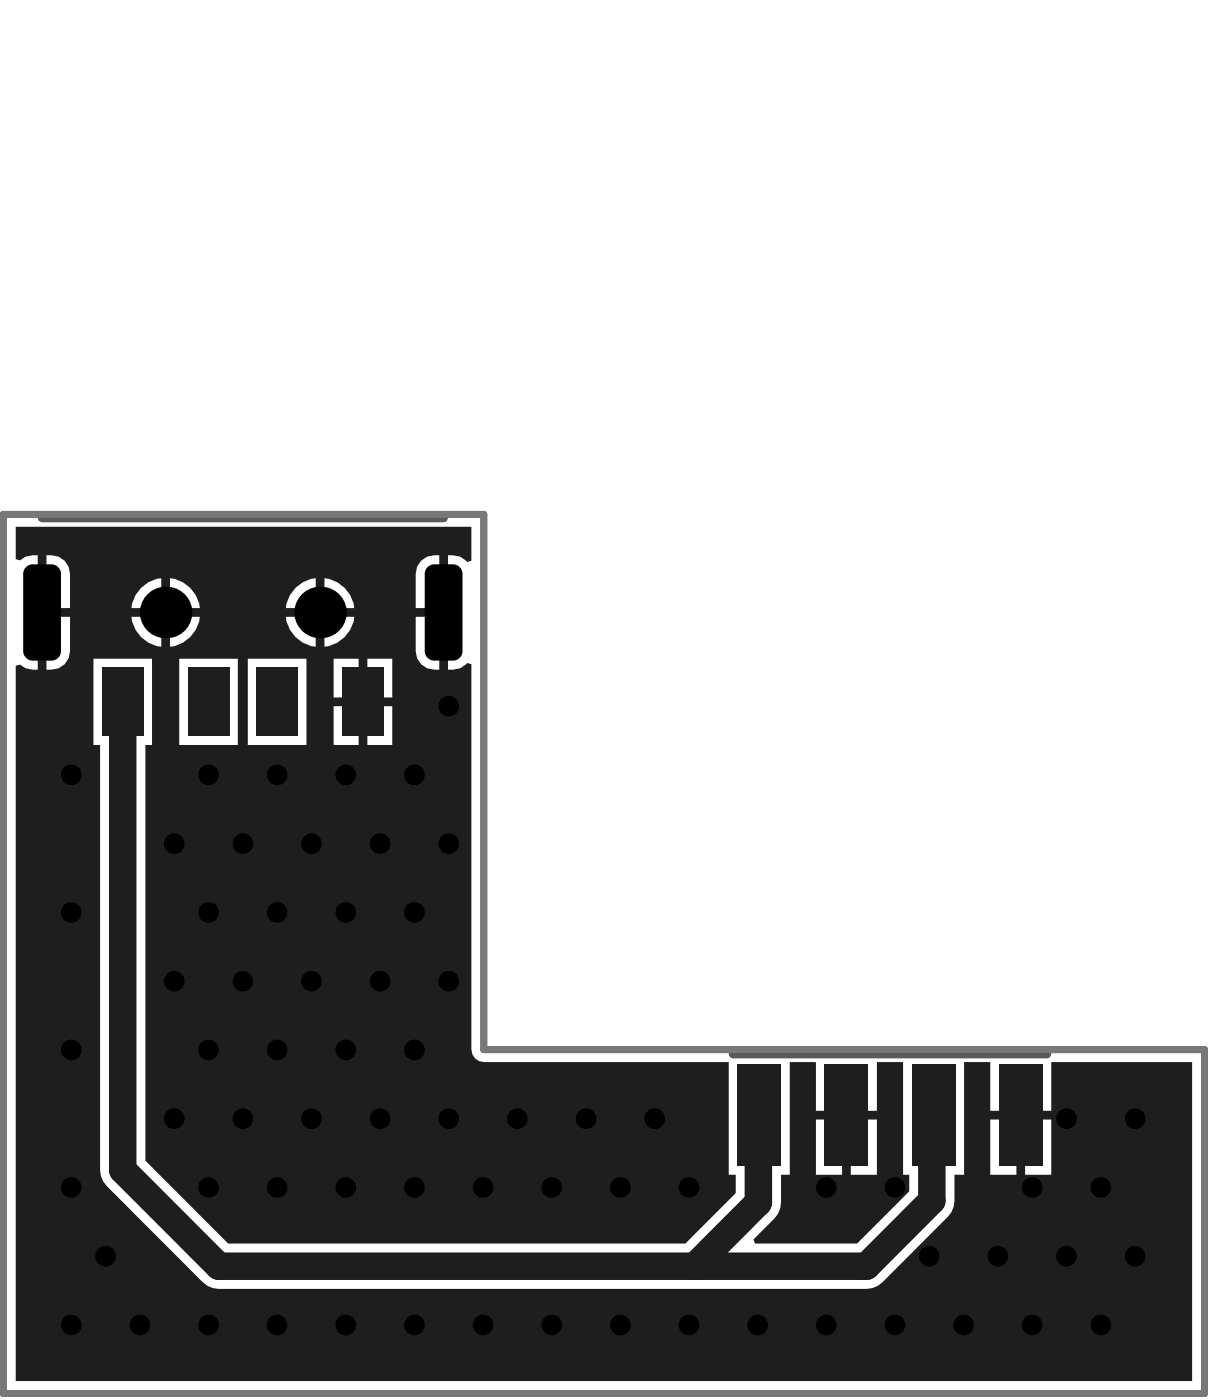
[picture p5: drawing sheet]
<svg xmlns="http://www.w3.org/2000/svg" width="117mm" height="135mm" viewBox="0 0 117 135" stroke-linecap="round" stroke-linejoin="round" font-family="sans-serif">
<path d="M.3 49.8h46.5v51.8h69.7v33.2h-116.2zM13.4 50.1h20.3v.1" fill="none" stroke="#5a5a5a" stroke-width=".66"/>
<path d="M4.1 50.1h38.8M70.9 102h30.4" fill="none" stroke="#5a5a5a" stroke-width=".84"/>
<path d="M.3 49.8h46.5v51.8h69.7v33.2h-116.2z" fill="none" stroke="#787878" stroke-width=".66"/>
<g fill="#1e1e1e">
<path d="M76.4 102.8h2.5v4.7h5.9v-4.7h2.5v10.9h.6v1.6l-5 5h-9.9l-.1-.4 2-2 .3-.4 .3-.6v-.5v-2.7h.9zM82.3 108.3v5.4h2.5v-5.4zM78.9 108.3v5.4h2.5v-5.4z"/>
<path d="M1.5 51h44.1v3.3l-.4 .1a1.88 1.88 0 0 0-1.9-.7v5.6h-.4h.4v5.5a1.89 1.89 0 0 0 1.9-.7l.4 .2v37.3a1.2 1.2 0 0 0 1.2 1.2h23.7v10.9h.7v1.7l-4.9 4.9h-44.2l-8-8v-40.2h.6v-8.4h-5.7v8.4h.7v41.1l.1 .6 .2 .5 .3 .5 9.3 9.3 .5 .3 .5 .2 .6 .1h62.6l.6-.1 .5-.2 .4-.3 6.4-6.4 .3-.4 .2-.5 .1-.6v-2.5h.9v-10.9h2.6v4.7h5.9v-4.7h13.6v30.8h-113.8v-69.2l.4-.1 .6 .4 1.1 .1v-11.1l-1.1 .2-.6 .3-.4-.1zM16.4 56v2.8h2.9a3.2 3.2 0 0 0-2.9-2.8zM4.5 53.7v5.1h2.3v-3.3a1.87 1.87 0 0 0-2.3-1.8zM31.4 56v2.8h2.9a3.2 3.2 0 0 0-2.9-2.8zM40.7 54.3l-.4 .5-.1 .7v3.3h2.3v-5.1l-1.2 .2zM13.6 56.9l-.5 .7-.3 .8-.1 .4h2.9v-2.8h-.5l-.8 .3zM28.6 56.9l-.6 .7-.3 .8-.1 .4h2.9v-2.8h-.4l-.8 .3zM31.4 59.7v2.9a3.2 3.2 0 0 0 2.9-2.9zM16.4 59.7v2.9a3.2 3.2 0 0 0 2.9-2.9zM27.6 59.7a3.2 3.2 0 0 0 2.9 2.9v-2.9zM12.7 59.7a3.2 3.2 0 0 0 2.9 2.9v-2.9zM40.2 59.7v3.3a1.87 1.87 0 0 0 2.3 1.8v-5.1zM4.5 59.7v5.1a1.9 1.9 0 0 0 2.3-1.8v-3.3zM35.5 63.7v3.8h2.4v-3.8zM32.3 63.7v3.8h2.4v-3.8zM35.5 68.3v3.8h2.4v-3.8zM32.3 68.3v3.8h2.4v-3.8zM24 63.7v8.4h5.6v-8.4zM17.3 63.7v8.4h5.7v-8.4zM99.1 108.3v5.4h2.6v-5.4zM95.8 108.3v5.4h2.5v-5.4z"/>
</g>
<path d="M11.9 69.6v43.6l9.3 9.3h62.6l6.3-6.3v-8.1l.2-.2M73.4 107.9l-.1 .1v8.4l-6.1 6.1" fill="none" stroke="#1e1e1e" stroke-width="2.7"/>
<g fill="#000">
<path d="M2.2 55.5h1zM2.5 54.9l.3-.2 .4-.1v.9h-1l.1-.3z"/>
<path d="M5 54.6v.9zM5 54.6a.91 .91 0 0 1 .9 .9h-.9z"/>
<path d="M41.1 55.5h.9zM41.3 54.9l.3-.2 .4-.1v.9h-.9l.1-.3z"/>
<path d="M43.8 54.6v.9zM43.8 54.6a.91 .91 0 0 1 .9 .9h-.9z"/>
<path d="M3.2 63v.9zM2.2 63h1v.9a.91 .91 0 0 1-1-.9z"/>
<path d="M5 63h.9zM5 63h.9a.91 .91 0 0 1-.9 .9z"/>
<path d="M42 63v.9zM41.1 63h.9v.9a.91 .91 0 0 1-.9-.9z"/>
<path d="M43.8 63h.9zM43.8 63h.9a.91 .91 0 0 1-.9 .9z"/>
<circle cx="16" cy="59.3" r="2.49"/>
<circle cx="31" cy="59.3" r="2.49"/>
<circle cx="6.9" cy="75" r="1"/>
<circle cx="20.2" cy="75" r="1"/>
<circle cx="26.8" cy="75" r="1"/>
<circle cx="33.4" cy="75" r="1"/>
<circle cx="40.1" cy="75" r="1"/>
<circle cx="43.4" cy="68.3" r="1"/>
<circle cx="6.9" cy="88.3" r="1"/>
<circle cx="16.8" cy="81.6" r="1"/>
<circle cx="16.8" cy="94.9" r="1"/>
<circle cx="20.2" cy="88.3" r="1"/>
<circle cx="23.5" cy="81.6" r="1"/>
<circle cx="23.5" cy="94.9" r="1"/>
<circle cx="26.8" cy="88.3" r="1"/>
<circle cx="30.1" cy="81.6" r="1"/>
<circle cx="30.1" cy="94.9" r="1"/>
<circle cx="33.4" cy="88.3" r="1"/>
<circle cx="36.8" cy="81.6" r="1"/>
<circle cx="36.8" cy="94.9" r="1"/>
<circle cx="40.1" cy="88.3" r="1"/>
<circle cx="43.4" cy="81.6" r="1"/>
<circle cx="43.4" cy="94.9" r="1"/>
<circle cx="6.9" cy="114.9" r="1"/>
<circle cx="6.9" cy="101.6" r="1"/>
<circle cx="16.8" cy="108.2" r="1"/>
<circle cx="20.2" cy="114.9" r="1"/>
<circle cx="20.2" cy="101.6" r="1"/>
<circle cx="23.5" cy="108.2" r="1"/>
<circle cx="26.8" cy="114.9" r="1"/>
<circle cx="26.8" cy="101.6" r="1"/>
<circle cx="30.1" cy="108.2" r="1"/>
<circle cx="33.4" cy="114.9" r="1"/>
<circle cx="33.4" cy="101.6" r="1"/>
<circle cx="36.8" cy="108.2" r="1"/>
<circle cx="40.1" cy="114.9" r="1"/>
<circle cx="40.1" cy="101.6" r="1"/>
<circle cx="43.4" cy="108.2" r="1"/>
<circle cx="46.7" cy="114.9" r="1"/>
<circle cx="50" cy="108.2" r="1"/>
<circle cx="53.4" cy="114.9" r="1"/>
<circle cx="56.7" cy="108.2" r="1"/>
<circle cx="60" cy="114.9" r="1"/>
<circle cx="63.3" cy="108.2" r="1"/>
<circle cx="66.6" cy="114.9" r="1"/>
<circle cx="79.9" cy="114.9" r="1"/>
<circle cx="86.6" cy="114.9" r="1"/>
<circle cx="99.8" cy="114.9" r="1"/>
<circle cx="103.1" cy="108.2" r="1"/>
<circle cx="106.5" cy="114.9" r="1"/>
<circle cx="109.8" cy="108.2" r="1"/>
<circle cx="6.9" cy="128.2" r="1"/>
<circle cx="10.2" cy="121.6" r="1"/>
<circle cx="13.5" cy="128.2" r="1"/>
<circle cx="20.2" cy="128.2" r="1"/>
<circle cx="26.8" cy="128.2" r="1"/>
<circle cx="33.4" cy="128.2" r="1"/>
<circle cx="40.1" cy="128.2" r="1"/>
<circle cx="46.7" cy="128.2" r="1"/>
<circle cx="53.4" cy="128.2" r="1"/>
<circle cx="60" cy="128.2" r="1"/>
<circle cx="66.6" cy="128.2" r="1"/>
<circle cx="73.3" cy="128.2" r="1"/>
<circle cx="79.9" cy="128.2" r="1"/>
<circle cx="86.6" cy="128.2" r="1"/>
<circle cx="89.9" cy="121.6" r="1"/>
<circle cx="93.2" cy="128.2" r="1"/>
<circle cx="96.5" cy="121.6" r="1"/>
<circle cx="99.8" cy="128.2" r="1"/>
<circle cx="103.1" cy="121.6" r="1"/>
<circle cx="106.5" cy="128.2" r="1"/>
<circle cx="109.8" cy="121.6" r="1"/>
</g>
<g fill="#000">
<path d="M3.2 54.6h1.8l.9 .9v7.5l-.9 .9h-1.8l-1-.9v-7.5z" fill-rule="evenodd"/>
<path d="M42 54.6h1.8l.9 .9v7.5l-.9 .9h-1.8l-.9-.9v-7.5z" fill-rule="evenodd"/>
</g>
<g fill="#1e1e1e">
<path d="M96.6 103h4.2v9.8h-4.2z" fill-rule="evenodd"/>
<path d="M9.9 64.6h4v6.6h-4z" fill-rule="evenodd"/>
<path d="M18.2 64.6h4v6.6h-4z" fill-rule="evenodd"/>
<path d="M24.8 64.6h4v6.6h-4z" fill-rule="evenodd"/>
<path d="M33.1 64.6h4v6.6h-4z" fill-rule="evenodd"/>
<path d="M71.3 103h4.2v9.8h-4.2z" fill-rule="evenodd"/>
<path d="M79.8 103h4.2v9.8h-4.2z" fill-rule="evenodd"/>
<path d="M88.2 103h4.2v9.8h-4.2z" fill-rule="evenodd"/>
</g>
</svg>
